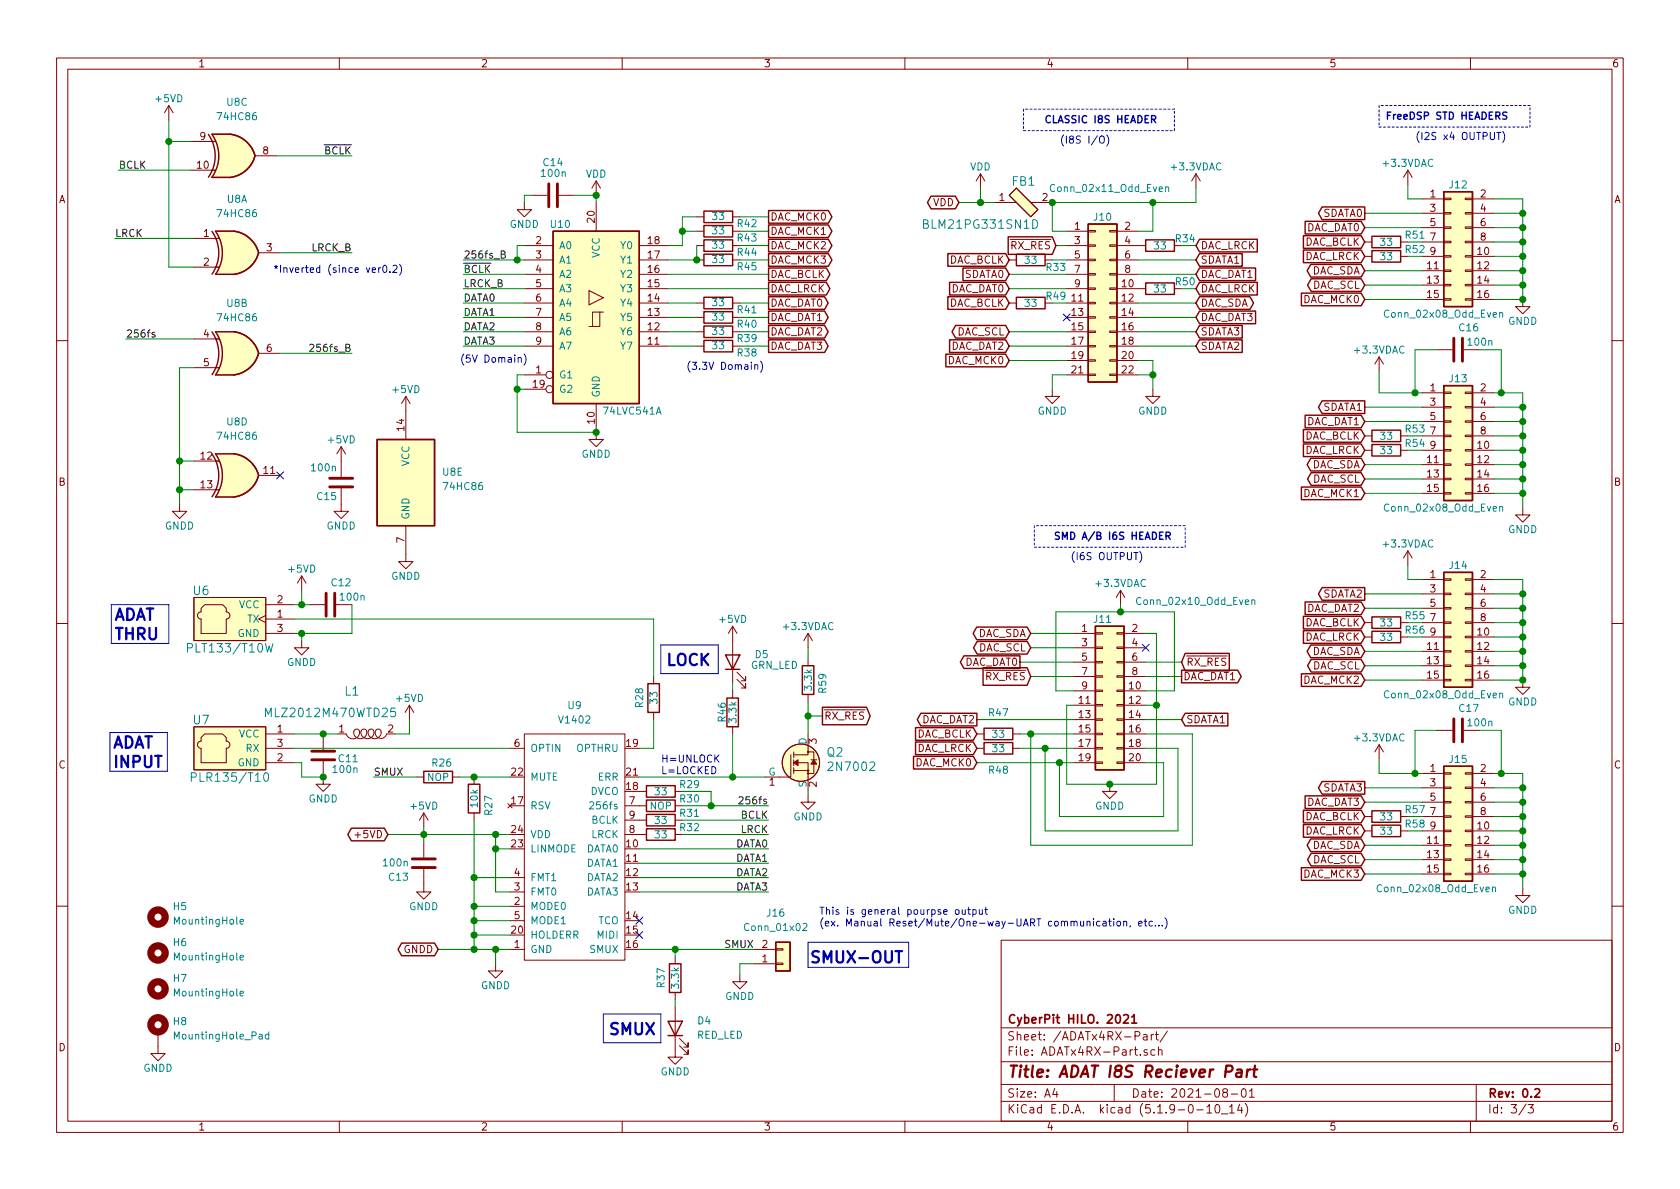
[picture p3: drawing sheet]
<svg xmlns="http://www.w3.org/2000/svg" width="297mm" height="210mm" viewBox="0 0 297 210" stroke-linecap="round" stroke-linejoin="round" font-family="sans-serif">
<defs><g id="words">
<g font-size="2.8" fill="#0000c2">
<text x="20.1" y="109.7">ADAT</text>
<text x="20.1" y="113.2">THRU</text>
<text x="117.6" y="117.7">LOCK</text>
<text x="19.8" y="132.3">ADAT</text>
<text x="19.8" y="135.8">INPUT</text>
<text x="143" y="170.3">SMUX-OUT</text>
<text x="107.4" y="183">SMUX</text>
</g>
<text font-size="2.8" fill="#840000" x="178" y="190.5">Title: ADAT I8S Reciever Part</text>
<g font-size="2.1" fill="#008484">
<text x="179" y="32.8">FB1</text>
<text x="163.8" y="40.5">BLM21PG331SN1D</text>
<text x="34.2" y="105.2">U6</text>
<text x="33.8" y="115.4">PLT133/T10W</text>
<text x="61" y="123">L1</text>
<text x="34.2" y="128.1">U7</text>
<text x="47.6" y="126.8">MLZ2012M470WTD25</text>
<text x="146.3" y="133.8">Q2</text>
<text x="146.8" y="136.3">2N7002</text>
<text x="34.6" y="138.2">PLR135/T10</text>
</g>
<g font-size="2.1" fill="#840000">
<text x="178" y="184">Sheet: /ADATx4RX-Part/</text>
<text x="178" y="181">CyberPit HILO. 2021</text>
<text x="178" y="186.7">File: ADATx4RX-Part.sch</text>
<text x="178" y="196.9">KiCad E.D.A. kicad (5.1.9-0-10_14)</text>
<text x="178" y="194.1">Size: A4</text>
<text x="200" y="194.1">Date: 2021-08-01</text>
<text x="263" y="194.1">Rev: 0.2</text>
<text x="263" y="196.9">Id: 3/3</text>
</g>
<g font-size="1.8" fill="#840000">
<text x="35" y="11.9">1</text>
<text x="85" y="11.9">2</text>
<text x="135" y="11.9">3</text>
<text x="185" y="11.9">4</text>
<text x="235" y="11.9">5</text>
<text x="285" y="11.9">6</text>
<text x="34.9" y="29.8">10</text>
<text x="35.4" y="24.8">9</text>
<text x="46.5" y="27.3">8</text>
<text x="10.4" y="35.9">A</text>
<text x="176.7" y="35.6">1</text>
<text x="184.3" y="35.6">2</text>
<text x="252.9" y="34.9">1</text>
<text x="261.8" y="34.9">2</text>
<text x="285.4" y="35.9">A</text>
<text x="36" y="41.9">1</text>
<text x="105.2" y="39.3" transform="rotate(-90 105.2 39.3)">20</text>
<text x="136.1" y="41.5">DAC_MCK1</text>
<text x="136.1" y="39">DAC_MCK0</text>
<text x="164.9" y="36.4">VDD</text>
<text x="190" y="40.6">1</text>
<text x="198.9" y="40.6">2</text>
<text x="230.9" y="40.9">DAC_DAT0</text>
<text x="233.8" y="38.3">SDATA0</text>
<text x="252.9" y="37.5">3</text>
<text x="252.9" y="40">5</text>
<text x="261.8" y="37.5">4</text>
<text x="261.8" y="40">6</text>
<text x="36" y="47">2</text>
<text x="47.1" y="44.4">3</text>
<text x="94.8" y="43.2">2</text>
<text x="94.8" y="45.7">3</text>
<text x="114.6" y="45.7">17</text>
<text x="114.6" y="43.2">18</text>
<text x="136.1" y="44.1">DAC_MCK2</text>
<text x="136.1" y="46.6">DAC_MCK3</text>
<text x="167.7" y="46.6">DAC_BCLK</text>
<text x="178.7" y="44.1">RX_RES</text>
<text x="190" y="43.2">3</text>
<text x="190" y="45.7">5</text>
<text x="198.9" y="43.2">4</text>
<text x="198.9" y="45.7">6</text>
<text x="212.2" y="46.6">SDATA1</text>
<text x="212.2" y="44.1">DAC_LRCK</text>
<text x="230.6" y="46">DAC_LRCK</text>
<text x="230.6" y="43.4">DAC_BCLK</text>
<text x="252.4" y="47.6">11</text>
<text x="252.9" y="42.5">7</text>
<text x="252.9" y="45.1">9</text>
<text x="261.3" y="45.1">10</text>
<text x="261.3" y="47.6">12</text>
<text x="261.8" y="42.5">8</text>
<text x="94.8" y="48.3">4</text>
<text x="94.8" y="50.8">5</text>
<text x="94.8" y="53.3">6</text>
<text x="114.6" y="53.3">14</text>
<text x="114.6" y="50.8">15</text>
<text x="114.6" y="48.3">16</text>
<text x="136.1" y="49.1">DAC_BCLK</text>
<text x="136.1" y="51.7">DAC_LRCK</text>
<text x="168" y="51.7">DAC_DAT0</text>
<text x="170.4" y="49.1">SDATA0</text>
<text x="189.5" y="53.3">11</text>
<text x="190" y="48.3">7</text>
<text x="190" y="50.8">9</text>
<text x="198.4" y="50.8">10</text>
<text x="198.4" y="53.3">12</text>
<text x="198.9" y="48.3">8</text>
<text x="212.2" y="51.7">DAC_LRCK</text>
<text x="212.2" y="49.1">DAC_DAT1</text>
<text x="230.5" y="53.6">DAC_MCK0</text>
<text x="231.8" y="48.5">DAC_SDA</text>
<text x="232" y="51">DAC_SCL</text>
<text x="252.4" y="50.2">13</text>
<text x="252.4" y="52.7">15</text>
<text x="261.3" y="50.2">14</text>
<text x="261.3" y="52.7">16</text>
<text x="36" y="59.7">4</text>
<text x="94.8" y="55.9">7</text>
<text x="94.8" y="58.4">8</text>
<text x="114.6" y="58.4">12</text>
<text x="114.6" y="55.9">13</text>
<text x="136.1" y="54.2">DAC_DAT0</text>
<text x="136.1" y="59.3">DAC_DAT2</text>
<text x="136.1" y="56.8">DAC_DAT1</text>
<text x="167.7" y="54.2">DAC_BCLK</text>
<text x="169.1" y="59.3">DAC_SCL</text>
<text x="189.5" y="55.9">13</text>
<text x="189.5" y="58.4">15</text>
<text x="198.4" y="55.9">14</text>
<text x="198.4" y="58.4">16</text>
<text x="212.2" y="59.3">SDATA3</text>
<text x="212.2" y="56.8">DAC_DAT3</text>
<text x="212.2" y="54.2">DAC_SDA</text>
<text x="36" y="64.8">5</text>
<text x="47.1" y="62.2">6</text>
<text x="94.8" y="61">9</text>
<text x="114.6" y="61">11</text>
<text x="136.1" y="61.8">DAC_DAT3</text>
<text x="167.6" y="64.4">DAC_MCK0</text>
<text x="168" y="61.8">DAC_DAT2</text>
<text x="189.5" y="61">17</text>
<text x="189.5" y="63.5">19</text>
<text x="198.4" y="61">18</text>
<text x="198.4" y="63.5">20</text>
<text x="212.2" y="61.8">SDATA2</text>
<text x="94.3" y="68.6">19</text>
<text x="94.8" y="66">1</text>
<text x="189.5" y="66">21</text>
<text x="198.4" y="66">22</text>
<text x="252.9" y="69.2">1</text>
<text x="252.9" y="71.7">3</text>
<text x="261.8" y="69.2">2</text>
<text x="261.8" y="71.7">4</text>
<text x="71.5" y="76.1" transform="rotate(-90 71.5 76.1)">14</text>
<text x="105.2" y="74.9" transform="rotate(-90 105.2 74.9)">10</text>
<text x="230.6" y="77.7">DAC_BCLK</text>
<text x="230.9" y="75.2">DAC_DAT1</text>
<text x="233.8" y="72.6">SDATA1</text>
<text x="252.9" y="74.3">5</text>
<text x="252.9" y="76.8">7</text>
<text x="261.8" y="74.3">6</text>
<text x="261.8" y="76.8">8</text>
<text x="35.5" y="81.3">12</text>
<text x="46.7" y="83.8">11</text>
<text x="230.6" y="80.3">DAC_LRCK</text>
<text x="231.8" y="82.8">DAC_SDA</text>
<text x="252.4" y="81.9">11</text>
<text x="252.9" y="79.4">9</text>
<text x="261.3" y="79.4">10</text>
<text x="261.3" y="81.9">12</text>
<text x="10.4" y="85.9">B</text>
<text x="35.5" y="86.4">13</text>
<text x="230.5" y="87.9">DAC_MCK1</text>
<text x="232" y="85.3">DAC_SCL</text>
<text x="252.4" y="84.4">13</text>
<text x="252.4" y="87">15</text>
<text x="261.3" y="84.4">14</text>
<text x="261.3" y="87">16</text>
<text x="285.4" y="85.9">B</text>
<text x="71.5" y="96" transform="rotate(-90 71.5 96)">7</text>
<text x="49" y="106.7">2</text>
<text x="233.8" y="105.7">SDATA2</text>
<text x="252.9" y="102.2">1</text>
<text x="252.9" y="104.8">3</text>
<text x="252.9" y="107.3">5</text>
<text x="261.8" y="102.2">2</text>
<text x="261.8" y="104.8">4</text>
<text x="261.8" y="107.3">6</text>
<text x="49" y="109.2">1</text>
<text x="49" y="111.8">3</text>
<text x="172.7" y="112.6">DAC_SDA</text>
<text x="191.3" y="111.8">1</text>
<text x="200.2" y="111.8">2</text>
<text x="230.6" y="113.3">DAC_LRCK</text>
<text x="230.6" y="110.7">DAC_BCLK</text>
<text x="230.9" y="108.2">DAC_DAT2</text>
<text x="252.9" y="109.8">7</text>
<text x="252.9" y="112.4">9</text>
<text x="261.3" y="112.4">10</text>
<text x="261.8" y="109.8">8</text>
<text x="170.5" y="117.7">DAC_DAT0</text>
<text x="172.9" y="115.2">DAC_SCL</text>
<text x="191.3" y="114.3">3</text>
<text x="191.3" y="116.8">5</text>
<text x="191.3" y="119.4">7</text>
<text x="200.2" y="114.3">4</text>
<text x="200.2" y="116.8">6</text>
<text x="200.2" y="119.4">8</text>
<text x="209.7" y="117.7">RX_RES</text>
<text x="231.8" y="115.8">DAC_SDA</text>
<text x="232" y="118.4">DAC_SCL</text>
<text x="252.4" y="114.9">11</text>
<text x="252.4" y="117.5">13</text>
<text x="261.3" y="114.9">12</text>
<text x="261.3" y="117.5">14</text>
<text x="174.2" y="120.3">RX_RES</text>
<text x="190.8" y="124.5">11</text>
<text x="191.3" y="121.9">9</text>
<text x="199.7" y="121.9">10</text>
<text x="199.7" y="124.5">12</text>
<text x="209.2" y="120.3">DAC_DAT1</text>
<text x="230.5" y="120.9">DAC_MCK2</text>
<text x="252.4" y="120">15</text>
<text x="261.3" y="120">16</text>
<text x="49" y="129.5">1</text>
<text x="59.9" y="129.5">1</text>
<text x="68.6" y="129.5">2</text>
<text x="144.4" y="131.5" transform="rotate(-90 144.4 131.5)">3</text>
<text x="145.7" y="127.2">RX_RES</text>
<text x="162" y="130.4">DAC_BCLK</text>
<text x="162.8" y="127.9">DAC_DAT2</text>
<text x="190.8" y="127">13</text>
<text x="190.8" y="129.5">15</text>
<text x="199.7" y="127">14</text>
<text x="199.7" y="129.5">16</text>
<text x="209.7" y="127.9">SDATA1</text>
<text x="10.4" y="135.9">C</text>
<text x="49" y="134.6">2</text>
<text x="49" y="132.1">3</text>
<text x="90.5" y="137.2">22</text>
<text x="91" y="132.1">6</text>
<text x="110.8" y="132.1">19</text>
<text x="110.8" y="137.2">21</text>
<text x="161.9" y="135.5">DAC_MCK0</text>
<text x="162" y="133">DAC_LRCK</text>
<text x="190.8" y="132.1">17</text>
<text x="190.8" y="134.6">19</text>
<text x="199.7" y="132.1">18</text>
<text x="199.7" y="134.6">20</text>
<text x="252.9" y="136.5">1</text>
<text x="261.8" y="136.5">2</text>
<text x="285.4" y="135.9">C</text>
<text x="90.5" y="142.2">17</text>
<text x="110.8" y="139.7">18</text>
<text x="111.3" y="142.2">7</text>
<text x="136" y="138.9">1</text>
<text x="144.4" y="139.2" transform="rotate(-90 144.4 139.2)">2</text>
<text x="230.9" y="142.5">DAC_DAT3</text>
<text x="233.8" y="139.9">SDATA3</text>
<text x="252.9" y="139.1">3</text>
<text x="252.9" y="141.6">5</text>
<text x="261.8" y="139.1">4</text>
<text x="261.8" y="141.6">6</text>
<text x="63.2" y="148.2">+5VD</text>
<text x="90.5" y="149.9">23</text>
<text x="90.5" y="147.3">24</text>
<text x="110.8" y="149.9">10</text>
<text x="111.3" y="147.3">8</text>
<text x="111.3" y="144.8">9</text>
<text x="230.6" y="147.6">DAC_LRCK</text>
<text x="230.6" y="145">DAC_BCLK</text>
<text x="252.4" y="149.2">11</text>
<text x="252.9" y="144.1">7</text>
<text x="252.9" y="146.7">9</text>
<text x="261.3" y="146.7">10</text>
<text x="261.3" y="149.2">12</text>
<text x="261.8" y="144.1">8</text>
<text x="91" y="154.9">4</text>
<text x="110.8" y="152.4">11</text>
<text x="110.8" y="154.9">12</text>
<text x="230.5" y="155.2">DAC_MCK3</text>
<text x="231.8" y="150.1">DAC_SDA</text>
<text x="232" y="152.6">DAC_SCL</text>
<text x="252.4" y="151.8">13</text>
<text x="252.4" y="154.3">15</text>
<text x="261.3" y="151.8">14</text>
<text x="261.3" y="154.3">16</text>
<text x="91" y="160">2</text>
<text x="91" y="157.5">3</text>
<text x="110.8" y="157.5">13</text>
<text x="90.5" y="165.1">20</text>
<text x="91" y="167.6">1</text>
<text x="91" y="162.6">5</text>
<text x="110.8" y="162.6">14</text>
<text x="110.8" y="165.1">15</text>
<text x="110.8" y="167.6">16</text>
<text x="134.8" y="167.6">2</text>
<text x="71.4" y="168.5">GNDD</text>
<text x="134.8" y="170.2">1</text>
<text x="10.4" y="185.9">D</text>
<text x="285.4" y="185.9">D</text>
<text x="35" y="199.9">1</text>
<text x="85" y="199.9">2</text>
<text x="135" y="199.9">3</text>
<text x="185" y="199.9">4</text>
<text x="235" y="199.9">5</text>
<text x="285" y="199.9">6</text>
</g>
<g font-size="1.8" fill="#008484">
<text x="27.6" y="18.1">+5VD</text>
<text x="38.7" y="21.3">74HC86</text>
<text x="40.2" y="18.7">U8C</text>
<text x="96.1" y="29.4">C14</text>
<text x="244.7" y="29.5">+3.3VDAC</text>
<text x="40.2" y="35.9">U8A</text>
<text x="95.9" y="31.3">100n</text>
<text x="103.6" y="31.4">VDD</text>
<text x="171.5" y="30.1">VDD</text>
<text x="186.2" y="34">Conn_02x11_Odd_Even</text>
<text x="207.2" y="30.1">+3.3VDAC</text>
<text x="256.3" y="33.3">J12</text>
<text x="38.7" y="38.4">74HC86</text>
<text x="90.1" y="40.3">GNDD</text>
<text x="97.4" y="40.3">U10</text>
<text x="126" y="38.9">33</text>
<text x="126" y="41.4">33</text>
<text x="130.5" y="40.2">R42</text>
<text x="193.5" y="39">J10</text>
<text x="98.8" y="44.1">A0</text>
<text x="98.8" y="46.6">A1</text>
<text x="106" y="45.6" transform="rotate(-90 106 45.6)">VCC</text>
<text x="109.9" y="46.6">Y1</text>
<text x="109.9" y="44.1">Y0</text>
<text x="126" y="44">33</text>
<text x="126" y="46.5">33</text>
<text x="130.5" y="42.7">R43</text>
<text x="130.5" y="45.3">R44</text>
<text x="130.5" y="47.8">R45</text>
<text x="181.3" y="46.7">33</text>
<text x="185.1" y="47.9">R33</text>
<text x="204.1" y="44.1">33</text>
<text x="244.1" y="43.5">33</text>
<text x="244.1" y="46">33</text>
<text x="98.8" y="49.1">A2</text>
<text x="98.8" y="51.7">A3</text>
<text x="109.9" y="51.7">Y3</text>
<text x="109.9" y="49.1">Y2</text>
<text x="204.1" y="51.7">33</text>
<text x="38.7" y="56.8">74HC86</text>
<text x="40.2" y="54.3">U8B</text>
<text x="98.8" y="54.2">A4</text>
<text x="98.8" y="56.8">A5</text>
<text x="98.8" y="59.3">A6</text>
<text x="109.9" y="59.3">Y6</text>
<text x="109.9" y="56.8">Y5</text>
<text x="109.9" y="54.2">Y4</text>
<text x="126" y="54.1">33</text>
<text x="126" y="56.7">33</text>
<text x="126" y="59.2">33</text>
<text x="130.5" y="55.4">R41</text>
<text x="130.5" y="58">R40</text>
<text x="181.3" y="54.3">33</text>
<text x="245.2" y="56.2">Conn_02x08_Odd_Even</text>
<text x="258.1" y="58.6">C16</text>
<text x="266.6" y="57.4">GNDD</text>
<text x="98.8" y="61.8">A7</text>
<text x="109.9" y="61.8">Y7</text>
<text x="126" y="61.8">33</text>
<text x="130.5" y="60.5">R39</text>
<text x="130.5" y="63">R38</text>
<text x="239.6" y="62.5">+3.3VDAC</text>
<text x="259.7" y="61.1">100n</text>
<text x="69.5" y="69.5">+5VD</text>
<text x="98.8" y="66.9">G1</text>
<text x="98.8" y="69.5">G2</text>
<text x="106" y="70.4" transform="rotate(-90 106 70.4)">GND</text>
<text x="256.3" y="67.6">J13</text>
<text x="38.7" y="77.8">74HC86</text>
<text x="40.2" y="75.2">U8D</text>
<text x="106.9" y="73.3">74LVC541A</text>
<text x="183.5" y="73.3">GNDD</text>
<text x="201.2" y="73.3">GNDD</text>
<text x="244.1" y="77.8">33</text>
<text x="55.2" y="83.4">100n</text>
<text x="58.1" y="78.4">+5VD</text>
<text x="72.4" y="82.5" transform="rotate(-90 72.4 82.5)">VCC</text>
<text x="102.8" y="80.9">GNDD</text>
<text x="244.1" y="80.3">33</text>
<text x="56.1" y="88.4">C15</text>
<text x="78.3" y="84.1">U8E</text>
<text x="78.7" y="86.7">74HC86</text>
<text x="29.2" y="93.6">GNDD</text>
<text x="57.7" y="93.6">GNDD</text>
<text x="72.4" y="91.9" transform="rotate(-90 72.4 91.9)">GND</text>
<text x="245.2" y="90.5">Conn_02x08_Odd_Even</text>
<text x="266.6" y="94.3">GNDD</text>
<text x="51.1" y="101.3">+5VD</text>
<text x="244.7" y="96.8">+3.3VDAC</text>
<text x="256.3" y="100.6">J14</text>
<text x="42.2" y="107.6">VCC</text>
<text x="58.7" y="103.7">C12</text>
<text x="60.3" y="106.2">100n</text>
<text x="69.2" y="102.5">GNDD</text>
<text x="193.9" y="103.8">+3.3VDAC</text>
<text x="201.4" y="107">Conn_02x10_Odd_Even</text>
<text x="42" y="112.6">GND</text>
<text x="43.7" y="110.1">TX</text>
<text x="127.3" y="110.2">+5VD</text>
<text x="138.6" y="111.4">+3.3VDAC</text>
<text x="193.5" y="110.2">J11</text>
<text x="244.1" y="110.8">33</text>
<text x="244.1" y="113.3">33</text>
<text x="50.7" y="117.8">GNDD</text>
<text x="132.7" y="118.3">GRN_LED</text>
<text x="133.6" y="116.4">D5</text>
<text x="70.2" y="124.1">+5VD</text>
<text x="100.5" y="125.4">U9</text>
<text x="113.7" y="125" transform="rotate(-90 113.7 125)">R28</text>
<text x="116.3" y="124.4" transform="rotate(-90 116.3 124.4)">33</text>
<text x="143.6" y="122" transform="rotate(-90 143.6 122)">3.3k</text>
<text x="146.1" y="122.5" transform="rotate(-90 146.1 122.5)">R59</text>
<text x="245.2" y="123.5">Conn_02x08_Odd_Even</text>
<text x="258.1" y="125.9">C17</text>
<text x="266.6" y="124.8">GNDD</text>
<text x="42.2" y="130.4">VCC</text>
<text x="99.1" y="127.9">V1402</text>
<text x="128.3" y="127.6" transform="rotate(-90 128.3 127.6)">R46</text>
<text x="130.2" y="127.7" transform="rotate(-90 130.2 127.7)">3.3k</text>
<text x="142.6" y="131.7" transform="rotate(-90 142.6 131.7)">D</text>
<text x="174.9" y="126.7">R47</text>
<text x="175.6" y="130.5">33</text>
<text x="239.6" y="131.1">+3.3VDAC</text>
<text x="259.7" y="128.4">100n</text>
<text x="42" y="135.5">GND</text>
<text x="43.5" y="133">RX</text>
<text x="59" y="136.7">100n</text>
<text x="59.9" y="134.8">C11</text>
<text x="76.5" y="135.6">R26</text>
<text x="93.7" y="133">OPTIN</text>
<text x="102" y="133">OPTHRU</text>
<text x="135.8" y="137.2">G</text>
<text x="174.9" y="136.8">R48</text>
<text x="175.6" y="133">33</text>
<text x="256.3" y="134.9">J15</text>
<text x="54.6" y="141.9">GNDD</text>
<text x="72.7" y="143.2">+5VD</text>
<text x="75.6" y="138.1">NOP</text>
<text x="84.5" y="142.7" transform="rotate(-90 84.5 142.7)">10k</text>
<text x="93.7" y="143.1">RSV</text>
<text x="93.7" y="138">MUTE</text>
<text x="104.4" y="140.6">DVCO</text>
<text x="105" y="143.1">256fs</text>
<text x="105.7" y="138">ERR</text>
<text x="114.9" y="143.2">NOP</text>
<text x="115.9" y="140.6">33</text>
<text x="120.3" y="141.9">R30</text>
<text x="120.3" y="139.4">R29</text>
<text x="142.6" y="139.3" transform="rotate(-90 142.6 139.3)">S</text>
<text x="193.6" y="143.2">GNDD</text>
<text x="87" y="144.1" transform="rotate(-90 87 144.1)">R27</text>
<text x="93.7" y="148.2">VDD</text>
<text x="104.6" y="148.2">LRCK</text>
<text x="104.6" y="145.7">BCLK</text>
<text x="115.9" y="145.7">33</text>
<text x="115.9" y="148.3">33</text>
<text x="120.3" y="144.4">R31</text>
<text x="120.3" y="147">R32</text>
<text x="140.3" y="145.1">GNDD</text>
<text x="244.1" y="145.1">33</text>
<text x="244.1" y="147.6">33</text>
<text x="67.9" y="153.2">100n</text>
<text x="68.8" y="155.7">C13</text>
<text x="93.7" y="150.7">LINMODE</text>
<text x="93.7" y="155.8">FMT1</text>
<text x="103.6" y="150.7">DATA0</text>
<text x="103.6" y="153.3">DATA1</text>
<text x="103.6" y="155.8">DATA2</text>
<text x="30.7" y="161">H5</text>
<text x="72.3" y="161">GNDD</text>
<text x="93.7" y="160.9">MODE0</text>
<text x="93.7" y="158.4">FMT0</text>
<text x="103.6" y="158.4">DATA3</text>
<text x="243.9" y="157.8">Conn_02x08_Odd_Even</text>
<text x="266.6" y="161.6">GNDD</text>
<text x="30.7" y="167.3">H6</text>
<text x="31" y="163.5">MountingHole</text>
<text x="93.7" y="166">HOLDERR</text>
<text x="93.7" y="163.4">MODE1</text>
<text x="105.7" y="163.4">TCO</text>
<text x="105.7" y="166">MIDI</text>
<text x="132" y="164.6">Conn_01x02</text>
<text x="135.7" y="162.1">J16</text>
<text x="30.7" y="173.7">H7</text>
<text x="31" y="169.8">MountingHole</text>
<text x="93.7" y="168.5">GND</text>
<text x="104.4" y="168.5">SMUX</text>
<text x="31" y="176.2">MountingHole</text>
<text x="85" y="174.9">GNDD</text>
<text x="117.5" y="174.6" transform="rotate(-90 117.5 174.6)">R37</text>
<text x="120.1" y="174.7" transform="rotate(-90 120.1 174.7)">3.3k</text>
<text x="128.2" y="176.8">GNDD</text>
<text x="30.7" y="181.3">H8</text>
<text x="31.2" y="183.8">MountingHole_Pad</text>
<text x="123.2" y="183.7">RED_LED</text>
<text x="123.4" y="181.1">D4</text>
<text x="25.3" y="189.5">GNDD</text>
<text x="116.8" y="190.2">GNDD</text>
</g>
<g font-size="1.8" fill="#0000c2">
<text x="184.5" y="21.8">CLASSIC I8S HEADER</text>
<text x="244.9" y="21.2">FreeDSP STD HEADERS</text>
<text x="187.3" y="25.4">(I8S I/O)</text>
<text x="250.2" y="24.8">(I2S x4 OUTPUT)</text>
<text x="48.3" y="48.3">*Inverted (since ver0.2)</text>
<text x="81.3" y="64.1">(5V Domain)</text>
<text x="121.3" y="65.4">(3.3V Domain)</text>
<text x="186.2" y="95.4">SMD A/B I6S HEADER</text>
<text x="189.2" y="99.1">(I6S OUTPUT)</text>
<text x="116.8" y="134.8">H=UNLOCK</text>
<text x="116.8" y="136.9">L=LOCKED</text>
<text x="144.8" y="161.8">This is general pourpse output</text>
<text x="144.8" y="163.8">(ex. Manual Reset/Mute/One-way-UART communication, etc)</text>
</g>
<g font-size="1.8">
<text x="21" y="29.8">BCLK</text>
<text x="57.3" y="27.3">BCLK</text>
<text x="20.3" y="41.9">LRCK</text>
<text x="55.1" y="44.4">LRCK_B</text>
<text x="81.9" y="45.7">256fs_B</text>
<text x="81.9" y="53.3">DATA0</text>
<text x="81.9" y="50.8">LRCK_B</text>
<text x="81.9" y="48.3">BCLK</text>
<text x="22.2" y="59.7">256fs</text>
<text x="81.9" y="55.9">DATA1</text>
<text x="81.9" y="58.4">DATA2</text>
<text x="55.4" y="62.2">256fs_B</text>
<text x="81.9" y="61">DATA3</text>
<text x="66" y="137.2">SMUX</text>
<text x="131.4" y="142.2">256fs</text>
<text x="130" y="149.9">DATA0</text>
<text x="131" y="144.8">BCLK</text>
<text x="131" y="147.3">LRCK</text>
<text x="130" y="154.9">DATA2</text>
<text x="130" y="152.4">DATA1</text>
<text x="130" y="157.5">DATA3</text>
<text x="128.2" y="167.6">SMUX</text>
</g>
<g font-size="1.8" fill="#008400">
<text x="207.9" y="42.8">R34</text>
<text x="248.6" y="42.2">R51</text>
<text x="248.6" y="44.7">R52</text>
<text x="185.1" y="53">R49</text>
<text x="207.9" y="50.5">R50</text>
<text x="248.6" y="76.5">R53</text>
<text x="248.6" y="79">R54</text>
<text x="248.6" y="109.5">R55</text>
<text x="248.6" y="112.1">R56</text>
<text x="248.6" y="143.8">R57</text>
<text x="248.6" y="146.3">R58</text>
</g>
</g></defs>
<g fill="none" stroke="#840000" stroke-width=".18">
<path d="M10 10.3h277v189.9h-277zM12 12.2h273v186.1h-273zM29.8 18.7l-.7 1.2M29.8 18.7v2.5M29.8 18.7l.8 1.2M60 10.3v1.9M110 10.3v1.9M160 10.3v1.9M210 10.3v1.9M260 10.3v1.9M33.7 30.1h4.4M33.7 25h4.4"/>
<path d="M45.1 27.6h3.8M92.7 35.8v1.3h1.3l-1.3 1.2-1.3-1.2h1.3M94 34.5h2.8M98.8 34.5h2.8M105.4 32l-.8 1.3M105.4 32v2.5M105.4 35.8v5.1M105.4 32l.8 1.3M123.2 38.3h1.3M129.5 38.3h1.3M173.4 30.7l-.8 1.3M173.4 30.7v2.6"/>
<path d="M173.4 30.7l.7 1.3M175.9 35.8h3.8M179.7 33.3l3.8 3.8-1.3 1.2-3.8-3.8zM182.2 35.8h3.9M211.5 30.7l-.8 1.3M211.5 30.7v2.6M211.5 30.7l.7 1.3M248.9 30.1v2.5M248.9 30.1l-.7 1.3M248.9 30.1l.8 1.3M251.5 35.2h3.8M251.5 37.7h3.8"/>
<path d="M255.3 37.6h1.2v.2h-1.2zM255.3 35h1.2v.3h-1.2zM259.1 37.6h1.2v.2h-1.2zM259.1 35h1.2v.3h-1.2zM260.3 35.2h3.9M260.3 37.7h3.9M34.3 59.9h4.4M34.3 47.2h4.4M34.3 42.2h4.4M45.7 44.7h3.8M92.7 53.6h5.1M92.7 56.1h5.1"/>
<path d="M92.7 58.7h5.1M92.7 43.4h5.1M92.7 46h5.1M92.7 51h5.1M92.7 48.5h5.1M104.1 51.4l2.6 1.2-2.6 1.3zM106 55.2h-1.2v2.5M106.7 55.2h-.7v2.5h-1.9M113 53.6h5.1M113 56.1h5.1M113 58.7h5.1M113 43.4h5.1"/>
<path d="M113 46h5.1M113 51h5.1M113 48.5h5.1M123.2 53.6h1.3M123.2 56.1h1.3M123.2 58.7h1.3M123.2 40.9h1.3M123.2 43.4h1.3M123.2 46h1.3M129.5 53.6h1.3M129.5 56.1h1.3M129.5 58.7h1.3"/>
<path d="M129.5 40.9h1.3M129.5 43.4h1.3M129.5 46h1.3M178.4 53.6h1.3M178.4 46h1.3M184.8 46h1.3M188.6 53.6h3.8M188.6 56.1h3.8M188.6 58.7h3.8M188.6 40.9h3.8M188.6 43.4h3.8M188.6 46h3.8"/>
<path d="M188.6 51h3.8M188.6 48.5h3.8M192.4 58.5h1.3v.3h-1.3zM192.4 56h1.3v.3h-1.3zM192.4 50.9h1.3v.3h-1.3zM192.4 48.4h1.3v.2h-1.3zM192.4 45.8h1.3v.3h-1.3zM192.4 43.3h1.3v.3h-1.3zM192.4 53.5h1.3v.2h-1.3zM192.4 40.8h1.3v.2h-1.3zM196.2 58.5h1.3v.3h-1.3zM196.2 56h1.3v.3h-1.3z"/>
<path d="M196.2 50.9h1.3v.3h-1.3zM196.2 48.4h1.3v.2h-1.3zM196.2 45.8h1.3v.3h-1.3zM196.2 43.3h1.3v.3h-1.3zM196.2 53.5h1.3v.2h-1.3zM196.2 40.8h1.3v.2h-1.3zM197.5 53.6h3.8M197.5 56.1h3.8M197.5 58.7h3.8M197.5 40.9h3.8M197.5 43.4h5.1M197.5 46h3.8"/>
<path d="M197.5 51h5.1M197.5 48.5h3.8M241.3 45.3h1.3M241.3 42.8h1.3M247.6 45.3h1.3M247.6 42.8h1.3M251.5 45.3h3.8M251.5 47.9h3.8M251.5 50.4h3.8M251.5 53h3.8M251.5 40.3h3.8M251.5 42.8h3.8"/>
<path d="M255.3 47.7h1.2v.3h-1.2zM255.3 50.3h1.2v.2h-1.2zM255.3 52.8h1.2v.3h-1.2zM255.3 45.2h1.2v.3h-1.2zM255.3 40.1h1.2v.3h-1.2zM255.3 42.7h1.2v.2h-1.2zM259.1 47.7h1.2v.3h-1.2zM259.1 50.3h1.2v.2h-1.2zM259.1 52.8h1.2v.3h-1.2zM259.1 45.2h1.2v.3h-1.2zM259.1 40.1h1.2v.3h-1.2zM259.1 42.7h1.2v.2h-1.2z"/>
<path d="M260.3 45.3h3.9M260.3 47.9h3.9M260.3 50.4h3.9M260.3 53h3.9M260.3 40.3h3.9M260.3 42.8h3.9M269.2 53v1.2h1.3l-1.3 1.3-1.2-1.3h1.2M10 60.2h2M34.3 65h4.4M45.7 62.5h3.8M60.3 79l-.7 1.3M60.3 79v5.3"/>
<path d="M60.3 79l.8 1.3M71.8 70.1v7.6M71.8 70.1l-.8 1.3M71.8 70.1l.7 1.3M92.7 61.2h5.1M92.7 66.3h3.8M92.7 68.8h3.8M105.4 71.4v6.3h1.3l-1.3 1.3-1.3-1.3h1.3M113 61.2h5.1M123.2 61.2h1.3M129.5 61.2h1.3M186.1 68.8v1.3h1.2l-1.2 1.3-1.3-1.3h1.3"/>
<path d="M188.6 61.2h3.8M188.6 63.7h3.8M188.6 66.3h3.8M192.4 61.1h1.3v.2h-1.3zM192.4 63.6h1.3v.3h-1.3zM192.4 66.2h1.3v.2h-1.3zM196.2 61.1h1.3v.2h-1.3zM196.2 63.6h1.3v.3h-1.3zM196.2 66.2h1.3v.2h-1.3zM197.5 61.2h3.8M197.5 63.7h3.8M197.5 66.3h3.8"/>
<path d="M203.8 68.8v1.3h1.3l-1.3 1.3-1.2-1.3h1.2M241.3 79.6h1.3M241.3 77.1h1.3M243.8 63.1l-.7 1.3M243.8 63.1v2.6M243.8 63.1l.8 1.3M247.6 79.6h1.3M247.6 77.1h1.3M251.5 69.5h3.8M251.5 79.6h3.8M251.5 72h3.8M251.5 74.5h3.8"/>
<path d="M251.5 77.1h3.8M254 61.8h2.8M255.3 79.5h1.2v.3h-1.2zM255.3 74.4h1.2v.3h-1.2zM255.3 71.9h1.2v.2h-1.2zM255.3 69.3h1.2v.3h-1.2zM255.3 77h1.2v.2h-1.2zM258.8 61.8h2.8M259.1 79.5h1.2v.3h-1.2zM259.1 74.4h1.2v.3h-1.2zM259.1 71.9h1.2v.2h-1.2zM259.1 69.3h1.2v.3h-1.2z"/>
<path d="M259.1 77h1.2v.2h-1.2zM260.3 69.5h3.9M260.3 79.6h3.9M260.3 72h3.9M260.3 74.5h3.9M260.3 77.1h3.9M285 60.2h2M31.7 89.1v1.3h1.3l-1.3 1.3-1.2-1.3h1.2M34.3 86.6h4.4M34.3 81.5h4.4M45.7 84.1h3.8M60.3 86.4v4h1.3l-1.3 1.3-1.2-1.3h1.2"/>
<path d="M71.8 93v6.3h1.2l-1.2 1.3-1.3-1.3h1.3M248.9 97.4l-.7 1.3M248.9 97.4v2.5M248.9 97.4l.8 1.3M251.5 82.2h3.8M251.5 84.7h3.8M251.5 87.2h3.8M255.3 82h1.2v.3h-1.2zM255.3 84.6h1.2v.2h-1.2zM255.3 87.1h1.2v.3h-1.2zM259.1 82h1.2v.3h-1.2zM259.1 84.6h1.2v.2h-1.2z"/>
<path d="M259.1 87.1h1.2v.3h-1.2zM260.3 82.2h3.9M260.3 84.7h3.9M260.3 87.2h3.9M269.2 89.8v1.3h1.3l-1.3 1.2-1.2-1.2h1.2M10 110.3h2M34.3 105.7h12.7v7.6h-12.7zM35.6 107.6l.6-.7h3.2l.6 .7v.6a.63 .63 0 0 1 .6 .6 .63 .63 0 0 1-.6 .7v2.5h-4.4v-2.5a.63 .63 0 0 1-.7-.7 .63 .63 0 0 1 .7-.6zM47 108.8l-1.3 .7 1.3 .6M47 106.9h5.1M47 109.5h5.1M47 112h5.1"/>
<path d="M53.3 113.3v1.2h1.3l-1.3 1.3-1.2-1.3h1.2M53.3 101.8l-.7 1.3M53.3 101.8v2.6M53.3 101.8l.8 1.3M54.6 106.9h2.8M59.4 106.9h2.8M115.6 119.6v1.3M129.5 110.7l-.7 1.3M129.5 110.7v10.2M129.5 110.7l.8 1.3M130.3 118.9l1.5 1.5v-.8v.8h-.7M142.9 112v2.5"/>
<path d="M142.9 116.5v1.2M142.9 112l-.8 1.3M142.9 112l.7 1.3M189.9 112h3.8M189.9 114.5h3.8M189.9 117.1h3.8M189.9 119.6h3.8M193.7 119.5h1.2v.3h-1.2zM193.7 117h1.2v.2h-1.2zM193.7 114.4h1.2v.3h-1.2zM193.7 111.9h1.2v.2h-1.2zM197.5 119.5h1.3v.3h-1.3z"/>
<path d="M197.5 117h1.3v.2h-1.3zM197.5 114.4h1.3v.3h-1.3zM197.5 111.9h1.3v.2h-1.3zM198.1 104.4l-.7 1.3M198.1 104.4v2.5M198.1 104.4l.8 1.3M198.8 112h3.8M198.8 114.5h3.8M198.8 117.1h3.8M198.8 119.6h3.8M241.3 112.6h1.3M241.3 110.1h1.3"/>
<path d="M247.6 112.6h1.3M247.6 110.1h1.3M251.5 102.5h3.8M251.5 112.6h3.8M251.5 115.2h3.8M251.5 117.7h3.8M251.5 105h3.8M251.5 107.6h3.8M251.5 110.1h3.8M255.3 115.1h1.2v.2h-1.2zM255.3 117.6h1.2v.3h-1.2zM255.3 112.5h1.2v.3h-1.2z"/>
<path d="M255.3 107.4h1.2v.3h-1.2zM255.3 104.9h1.2v.3h-1.2zM255.3 102.4h1.2v.2h-1.2zM255.3 110h1.2v.2h-1.2zM259.1 115.1h1.2v.2h-1.2zM259.1 117.6h1.2v.3h-1.2zM259.1 112.5h1.2v.3h-1.2zM259.1 107.4h1.2v.3h-1.2zM259.1 104.9h1.2v.3h-1.2zM259.1 102.4h1.2v.2h-1.2zM259.1 110h1.2v.2h-1.2zM260.3 102.5h3.9"/>
<path d="M260.3 112.6h3.9M260.3 115.2h3.9M260.3 117.7h3.9M260.3 105h3.9M260.3 107.6h3.9M260.3 110.1h3.9M285 110.3h2M34.3 128.5h12.7v7.6h-12.7zM35.6 130.4l.6-.6h3.2l.6 .6v.7a.63 .63 0 0 1 .6 .6 .63 .63 0 0 1-.6 .6v2.6h-4.4v-2.6a.63 .63 0 0 1-.7-.6 .63 .63 0 0 1 .7-.6zM47 134.9h5.1M47 129.8h5.1M47 132.3h5.1"/>
<path d="M57.1 134.6v4.1h1.3l-1.3 1.2-1.2-1.2h1.2M57.1 129.8v2.8M62.6 129.3a1.07 1.07 0 0 0 .7 1.3M62.6 129.3l.2-.3 .4-.1 .3 .2 .1 .4M63.6 129.4a1.22 1.22 0 0 1-1 1.2 1.22 1.22 0 0 1-1.4-.8M63.8 129.3a1.13 1.13 0 0 0 1.2 1.4 1.13 1.13 0 0 0 1-1.6l-.4-.2a.71 .71 0 0 0-.6 .6 .71 .71 0 0 0 .3 .7l.6 .4M63.9 129.3l.2-.3 .3-.1 .3 .2 .1 .4M64.9 129.5a1.17 1.17 0 0 1-1.6 1.1M66.4 129.4a1.01 1.01 0 0 0 .7 1.1 1.01 1.01 0 0 0 1.3-.7M66.4 129.3l.2-.3 .4-.1 .3 .2 .1 .4M67.4 129.5a1.17 1.17 0 0 1-1.6 1.1M72.4 124.7l-.8 1.3"/>
<path d="M72.4 124.7v2.5M72.4 124.7l.8 1.3M73.7 137.4h1.2M80 137.4h1.3M83.8 137.4v1.3M90.2 132.3h2.5M92.7 129.8h17.8v40h-17.8zM113 139.9h1.3M115.6 126v1.2M119.4 139.9h1.2M129.5 122.2v1.2M129.5 128.5v1.3"/>
<path d="M130.3 120.1l1.5 1.6v-.8v.8h-.7M139.8 133.5v3.9h-4.5M140.3 134.9h2.6v5M140.3 136.3h2.6M140.3 133v1M140.3 134.4v1M140.3 135.8v1M142.7 133h1.2v3.8h-1.2M142.9 129.8v3.7h-2.6M142.9 122.8v1.3M143.4 134.4h1M172.7 129.8h1.3"/>
<path d="M172.7 132.3h1.3M179.1 129.8h1.2M179.1 132.3h1.2M189.9 134.9h3.8M189.9 129.8h3.8M189.9 132.3h3.8M189.9 122.2h3.8M189.9 124.7h3.8M189.9 127.2h3.8M193.7 127.1h1.2v.3h-1.2zM193.7 129.7h1.2v.2h-1.2zM193.7 132.2h1.2v.3h-1.2z"/>
<path d="M193.7 134.7h1.2v.3h-1.2zM193.7 124.6h1.2v.2h-1.2zM193.7 122h1.2v.3h-1.2zM196.2 138.7v1.2h1.3l-1.3 1.3-1.3-1.3h1.3M197.5 127.1h1.3v.3h-1.3zM197.5 129.7h1.3v.2h-1.3zM197.5 132.2h1.3v.3h-1.3zM197.5 134.7h1.3v.3h-1.3zM197.5 124.6h1.3v.2h-1.3zM197.5 122h1.3v.3h-1.3zM198.8 134.9h3.8M198.8 129.8h3.8"/>
<path d="M198.8 132.3h3.8M198.8 122.2h3.8M198.8 124.7h3.8M198.8 127.2h3.8M243.8 131.7v2.5M243.8 131.7l-.7 1.3M243.8 131.7l.8 1.3M251.5 120.3h3.8M251.5 136.8h3.8M251.5 139.3h3.8M254 129.2h2.8M255.3 120.1h1.2v.3h-1.2z"/>
<path d="M255.3 139.2h1.2v.2h-1.2zM255.3 136.6h1.2v.3h-1.2zM258.8 129.2h2.8M259.1 120.1h1.2v.3h-1.2zM259.1 139.2h1.2v.2h-1.2zM259.1 136.6h1.2v.3h-1.2zM260.3 120.3h3.9M260.3 136.8h3.9M260.3 139.3h3.9M269.2 120.3v1.2h1.3l-1.3 1.3-1.2-1.3h1.2M74.9 153.7v4h1.3l-1.3 1.3-1.2-1.3h1.2M74.9 143.8l-.7 1.2"/>
<path d="M74.9 143.8v2.5M74.9 148.8v2.8M74.9 143.8l.8 1.2M83.8 143.8v1.2M89.8 142.1l.8 .8M90.2 157.7h2.5M90.2 155.2h2.5M90.6 142.1l-.8 .8M110.5 142.5h3.8M110.5 145h3.8M110.5 147.6h3.8M119.4 142.5h1.2"/>
<path d="M119.4 145h1.2M119.4 147.6h1.2M142.9 140.6v1.3h1.2l-1.2 1.2-1.3-1.2h1.3M241.3 144.4h1.3M241.3 146.9h1.3M247.6 144.4h1.3M247.6 146.9h1.3M251.5 144.4h3.8M251.5 146.9h3.8M251.5 149.5h3.8M251.5 152h3.8M251.5 154.6h3.8"/>
<path d="M251.5 141.9h3.8M255.3 149.3h1.2v.3h-1.2zM255.3 151.9h1.2v.2h-1.2zM255.3 154.4h1.2v.3h-1.2zM255.3 146.8h1.2v.3h-1.2zM255.3 141.7h1.2v.3h-1.2zM255.3 144.3h1.2v.2h-1.2zM259.1 149.3h1.2v.3h-1.2zM259.1 151.9h1.2v.2h-1.2zM259.1 154.4h1.2v.3h-1.2zM259.1 146.8h1.2v.3h-1.2zM259.1 141.7h1.2v.3h-1.2z"/>
<path d="M259.1 144.3h1.2v.2h-1.2zM260.3 144.4h3.9M260.3 146.9h3.9M260.3 149.5h3.9M260.3 152h3.9M260.3 154.6h3.9M260.3 141.9h3.9M269.2 157.1v1.3h1.3l-1.3 1.2-1.2-1.2h1.2M10 160.2h2M87.6 170.4v1.3h1.3l-1.3 1.3-1.2-1.3h1.2M90.2 167.9h2.5M90.2 160.3h2.5"/>
<path d="M90.2 162.8h2.5M119.4 178v8.9h1.2l-1.2 1.3-1.3-1.3h1.3M119.4 169.2v1.2M119.4 175.5v1.3M130.8 172.3v1.3h1.3l-1.3 1.3-1.3-1.3h1.3M133.3 170.4h3.9M133.3 167.9h3.9M137.2 167.8h1.2v.2h-1.2zM137.2 170.3h1.2v.3h-1.2zM177 166.3h108v32h-108zM285 160.2h2M27.9 182.5v3.8h1.3l-1.3 1.3-1.2-1.3h1.2"/>
<path d="M60 198.3v1.9M110 198.3v1.9M120.1 184.9l1.6 1.5v-.7v.7h-.8M120.1 183.6l1.6 1.6v-.8v.8h-.8M160 198.3v1.9M177 194.8h108M177 191.8h108M177 187.8h108M177 181.8h108M186.5 192.5l-.4 1h1M186.8 193v1M197 191.8v3"/>
<path d="M202.2 183h.6v.9M202.8 185.7l-.3-.1-.2 .2v.2l.5 .2v.3h-.5M202.8 183.3l-.5 .1-.2 .2 .2 .3 .5-.1M203.6 182.9v1M204 182.9l-.4 .2v.1M204.2 185.7l-.4-.1-.3 .3 .1 .6h.6M204.3 182.9h.5M204.5 182.4v1.3l.3 .2M204.8 185.7l.3-.1 .3 .1 .1 .9M204.8 185.1v1.5M206.4 182.3l-1.3 2M210 198.3v1.9"/>
<path d="M211.6 196.3h1.2M213.4 195.8l.4-.5v1.5M213.4 196.8h.8M215 195.4l.3-.1a.94 .94 0 0 1 0 1.5 .8 .8 0 0 1-.6-.6 .8 .8 0 0 1 .3-.8zM216 197h1.1M216.5 193.2l-.3-.3 .1-.2a.48 .48 0 0 1 .6-.1l.1 .2-.1 .3-.6 .1a.48 .48 0 0 0 0 .7l.2 .1 .5-.1v-.4l-.2-.3M217.4 195.8l.4-.5v1.5M217.4 196.8h.8M217.7 193.5h1.1M219.2 195.2l-.4 1.1h.9M219.5 195.8v1M219.6 192.7l.4-.2a.94 .94 0 0 1 0 1.5 .82 .82 0 0 1-.4-1.3z"/>
<path d="M220.2 195.1a1.71 1.71 0 0 1 0 2.3M220.9 193l.4-.5v1.5M220.9 194h.9M260 198.3v1.9M261 191.8v6.5M269.8 195.2l-1.2 2M270.2 195.3h.9l-.5 .6 .4 .1v.7l-.2 .1-.6-.1"/>
<circle cx="97.2" cy="68.8" r=".63"/>
<circle cx="97.2" cy="66.3" r=".63"/>
<circle cx="141.6" cy="134.9" r="3.3"/>
<circle cx="142.9" cy="136.8" r=".13"/>
<circle cx="142.9" cy="136.3" r=".13"/>
<circle cx="142.9" cy="133" r=".13"/>
</g>
<path d="M198.7 179.6l.2-.2h.3l.3 .2v.3v.2l-.9 .8h.9M200.1 179.9l.4-.5v1.5M200.1 180.9h.9M271.4 192.7l.2-.2h.4l.2 .5-.9 1h.9" fill="none" stroke="#840000" stroke-width=".3"/>
<path d="M218.7 189.2h.8v1.2M219.6 189.6l-.7 .1a.4 .4 0 0 0-.4 .3 .4 .4 0 0 0 .3 .4l.7-.1M220.6 189.1l-.2 1.3M221.2 189.1a.55 .55 0 0 0-.7 .4M221.5 189.1h.8M221.9 188.4l-.2 1.8 .1 .1 .3 .1" fill="none" stroke="#840000" stroke-width=".41"/>
<g fill="none" stroke="#840000" stroke-width=".25">
<path d="M36.9 23.8a6.6 6.6 0 0 1 0 7.5M37.5 23.7h3.1a5.2 5.2 0 0 1 4.5 3.8M37.5 23.8a6.6 6.6 0 0 1 0 7.5M45.1 27.6a5.2 5.2 0 0 1-4.5 3.8h-3.1M124.5 37.3h5v2.1h-5zM124.5 39.9h5v2h-5zM135.9 39.8h10.6l.6 1.1-.6 1.1h-10.6zM135.9 37.2h10.6l.6 1.1-.6 1.2h-10.6zM164.6 34.7h4.3l.6 1.1-.6 1.1h-4.3l-.6-1.1zM192.4 39.6h5.1v28h-5.1zM230.8 39.1h9.9l.6 1.2-.6 1.1h-9.9zM233.8 36.6h7.5v2.2h-7.5l-.7-1.1z"/>
<path d="M255.3 33.9h5v20.3h-5zM37.5 58.7a6.6 6.6 0 0 1 0 7.6M37.5 40.9a6.6 6.6 0 0 1 0 7.6M38.1 58.7l3.2-.1a5.2 5.2 0 0 1 4.4 3.9M38.1 48.5h3.2M38.1 40.9h3.2M38.1 58.7a6.6 6.6 0 0 1 0 7.6M38.1 40.9a6.6 6.6 0 0 1 0 7.6M41.3 40.9a5.2 5.2 0 0 1 4.4 3.8M45.7 44.7a5.2 5.2 0 0 1-4.4 3.8M97.8 40.9h15.2v30.5h-15.2zM124.5 52.6h5v2h-5z"/>
<path d="M124.5 55.1h5v2h-5zM124.5 57.7h5v2h-5zM124.5 42.4h5v2h-5zM124.5 45h5v2h-5zM135.9 42.3h10.6l.6 1.1-.6 1.1h-10.6zM135.9 44.9h10.6l.6 1.1-.6 1.1h-10.6zM135.9 52.5h9.9l.6 1.1-.6 1.1h-9.9zM135.9 57.6h9.9l.6 1.1-.6 1.1h-9.9zM135.9 55h9.9l.6 1.1-.6 1.1h-9.9zM135.9 47.4h10.2l.6 1.1-.6 1.1h-10.2zM135.9 49.9h10.2l.6 1.1-.6 1.2h-10.2zM167.6 52.5h10.2l.6 1.1-.6 1.1h-10.2z"/>
<path d="M167.6 44.9h10.2l.6 1.1-.6 1.1h-10.2zM167.9 49.9h9.9l.6 1.1-.6 1.2h-9.9zM169 57.6h8.8l.6 1.1-.6 1.1h-8.8l-.7-1.1zM170.3 47.4h7.5l.6 1.1-.6 1.1h-7.5zM178.3 41.9h7.8l.6 1.5-.6 1.6h-7.8zM179.7 45h5.1v2h-5.1zM179.7 52.6h5.1v2h-5.1zM202.6 42.4h5v2h-5zM202.6 50h5v2.1h-5zM212.1 49.9h10.2v2.3h-10.2l-.6-1.2zM212.1 47.4h9.9v2.2h-9.9l-.6-1.1zM212.1 44.9h7.5v2.2h-7.5l-.6-1.1z"/>
<path d="M212.1 57.6h7.5v2.2h-7.5l-.6-1.1zM212.1 55h9.9v2.2h-9.9l-.6-1.1zM212.1 52.5h8.9l.6 1.1-.6 1.1h-8.9l-.6-1.1zM212.1 42.3h10.2v2.2h-10.2l-.6-1.1zM230.1 51.8h10.6l.6 1.2-.6 1.1h-10.6zM230.5 44.2h10.2l.6 1.1-.6 1.2h-10.2zM230.5 41.7h10.2l.6 1.1-.6 1.1h-10.2zM231.7 46.8h9l.6 1.1-.6 1.1h-9l-.6-1.1zM231.8 49.3h8.9l.6 1.1-.6 1.1h-8.9l-.6-1.1zM242.6 41.8h5v2h-5zM242.6 44.3h5v2h-5zM45.7 62.5a5.2 5.2 0 0 1-4.4 3.8h-3.2"/>
<path d="M66.7 77.7h10.1v15.3h-10.1zM124.5 60.2h5v2h-5zM135.9 60.1h9.9l.6 1.1-.6 1.1h-9.9zM167.2 62.6h10.6l.6 1.1-.6 1.2h-10.6zM167.9 60.1h9.9l.6 1.1-.6 1.1h-9.9zM212.1 60.1h7.5v2.2h-7.5l-.6-1.1zM230.5 78.5h10.2l.6 1.1-.6 1.1h-10.2zM230.5 76h10.2l.6 1.1-.6 1.1h-10.2zM230.8 73.4h9.9l.6 1.1-.6 1.2h-9.9zM233.8 70.9h7.5v2.2h-7.5l-.7-1.1zM242.6 76.1h5v2h-5zM242.6 78.6h5v2h-5z"/>
<path d="M255.3 68.2h5v20.3h-5zM37.5 80.3a6.6 6.6 0 0 1 0 7.6M38.1 87.9h3.2M38.1 80.3h3.2M38.1 80.3a6.6 6.6 0 0 1 0 7.6M41.3 80.2a5.2 5.2 0 0 1 4.4 3.8M45.7 84.1a5.2 5.2 0 0 1-4.4 3.8M230.1 86.1h10.6l.6 1.1-.6 1.2h-10.6zM231.7 81h9l.6 1.2-.6 1.1h-9l-.6-1.1zM231.8 83.6h8.9l.6 1.1-.6 1.1h-8.9l-.6-1.1zM128.3 115.8h2.5l-1.3 2.6zM128.3 118.4h2.5"/>
<path d="M141.9 117.7h2v5.1h-2zM170.4 116h9.9v2.2h-9.9l-.6-1.1zM172.7 110.9h8.9l.6 1.1-.6 1.1h-8.9l-.6-1.1zM172.8 113.4h8.8l.6 1.1-.6 1.2h-8.8l-.7-1.2zM173.8 118.1h7.8l.6 1.5-.6 1.6h-7.8zM193.7 110.7h5.1v25.4h-5.1zM208.9 118.5h9.9l.7 1.1-.7 1.1h-9.9zM209.5 115.5h7.8v3.1h-7.8l-.6-1.5zM230.1 119.1h10.6l.6 1.2-.6 1.1h-10.6zM230.5 111.5h10.2l.6 1.1-.6 1.2h-10.2zM230.5 109h10.2l.6 1.1-.6 1.1h-10.2zM230.8 106.4h9.9l.6 1.2-.6 1.1h-9.9z"/>
<path d="M231.7 114.1h9l.6 1.1-.6 1.1h-9l-.6-1.1zM231.8 116.6h8.9l.6 1.1-.6 1.1h-8.9l-.6-1.1zM233.8 103.9h7.5v2.2h-7.5l-.7-1.1zM242.6 109.1h5v2h-5zM242.6 111.6h5v2.1h-5zM255.3 101.2h5v20.3h-5zM74.9 136.4h5.1v2h-5.1zM82.8 138.7h2v5.1h-2zM114.3 138.9h5.1v2.1h-5.1zM114.6 120.9h2v5.1h-2zM128.5 123.4h2.1v5.1h-2.1zM145.4 125.1h7.8l.6 1.5-.6 1.6h-7.8z"/>
<path d="M161.5 133.8h10.6l.6 1.1-.6 1.1h-10.6zM161.9 131.2h10.2l.6 1.1-.6 1.1h-10.2zM161.9 128.7h10.2l.6 1.1-.6 1.1h-10.2zM162.8 126.1h9.9v2.3h-9.9l-.6-1.2zM174 131.3h5.1v2h-5.1zM174 128.8h5.1v2h-5.1zM209.5 126.1h7.6v2.3h-7.6l-.6-1.2zM233.8 138.2h7.5v2.2h-7.5l-.7-1.1zM255.3 135.5h5v20.3h-5zM62.1 146.5h5.8l.7 1.1-.7 1.1h-5.8l-.6-1.1zM114.3 141.5h5.1v2h-5.1zM114.3 144h5.1v2h-5.1z"/>
<path d="M114.3 146.6h5.1v2h-5.1zM230.1 153.4h10.6l.6 1.2-.6 1.1h-10.6zM230.5 145.8h10.2l.6 1.1-.6 1.2h-10.2zM230.5 143.3h10.2l.6 1.1-.6 1.1h-10.2zM230.8 140.7h9.9l.6 1.2-.6 1.1h-9.9zM231.7 148.4h9l.6 1.1-.6 1.1h-9l-.6-1.1zM231.8 150.9h8.9l.6 1.1-.6 1.1h-8.9l-.6-1.1zM242.6 143.4h5v2h-5zM242.6 145.9h5v2h-5zM71 166.8h5.8l.7 1.1-.7 1.1h-5.8l-.6-1.1zM118.4 170.4h2v5.1h-2zM137.2 166.6h2.5v5.1h-2.5z"/>
<path d="M118.1 180.6h2.5l-1.2 2.5zM118.1 183.1h2.5"/>
</g>
<g fill="#ffffc2" stroke="#ffffc2" stroke-width=".18">
<path d="M34.3 128.5h12.7v7.6h-12.7z"/>
<path d="M255.3 101.2h5v20.3h-5z"/>
<path d="M137.2 166.6h2.5v5.1h-2.5z"/>
<path d="M41.3 80.2a5.2 5.2 0 0 1 4.4 3.8l-5 1.4z"/>
<path d="M40.7 82.7l5 1.4a5.2 5.2 0 0 1-4.4 3.8z"/>
<path d="M38.1 87.9h3.2z"/>
<path d="M38.1 80.3h3.2z"/>
<path d="M38.1 80.3h3.2v7.6h-3.2a6.7 6.7 0 0 0 0-7.6z"/>
<path d="M40.6 23.7a5.2 5.2 0 0 1 4.5 3.8l-5 1.4z"/>
<path d="M40.1 26.2l5 1.4a5.2 5.2 0 0 1-4.5 3.8z"/>
<path d="M37.5 31.4h3.1z"/>
<path d="M37.5 23.7h3.1z"/>
<path d="M37.5 23.7h3.1v7.7h-3.1a6.7 6.7 0 0 0 0-7.7z"/>
<path d="M41.3 58.6a5.2 5.2 0 0 1 4.4 3.9l-5 1.3z"/>
<path d="M40.7 61.2l5 1.3a5.2 5.2 0 0 1-4.4 3.8z"/>
<path d="M38.1 66.3h3.2z"/>
<path d="M38.1 58.7h3.2z"/>
<path d="M38.1 58.7h3.2v7.6h-3.2a6.7 6.7 0 0 0 0-7.6z"/>
<path d="M66.7 77.7h10.1v15.3h-10.1z"/>
<path d="M41.3 40.9a5.2 5.2 0 0 1 4.4 3.8l-5 1.3z"/>
<path d="M40.7 43.4l5 1.3a5.2 5.2 0 0 1-4.4 3.8z"/>
<path d="M38.1 48.5h3.2z"/>
<path d="M38.1 40.9h3.2z"/>
<path d="M38.1 40.9h3.2v7.6h-3.2a6.7 6.7 0 0 0 0-7.6z"/>
<path d="M255.3 68.2h5v20.3h-5z"/>
<path d="M255.3 33.9h5v20.3h-5z"/>
<path d="M255.3 135.5h5v20.3h-5z"/>
<path d="M192.4 39.6h5.1v28h-5.1z"/>
<path d="M97.8 40.9h15.2v30.5h-15.2z"/>
<path d="M34.3 105.7h12.7v7.6h-12.7z"/>
<path d="M179.7 33.3l3.8 3.8-1.3 1.2-3.8-3.8z"/>
<path d="M193.7 110.7h5.1v25.4h-5.1z"/>
<circle cx="141.6" cy="134.9" r="3.3"/>
</g>
<g fill="none" stroke="#008484" stroke-width=".18">
<path d="M182.6 38.9a.77 .77 0 0 1 .9 .7 .77 .77 0 0 1-.9 .8zM206.1 33.2l.2-.2 .3 .1v.8M206.1 33v.9M265.2 55.4l.1-.1h.3l.1 .8M265.2 55.3v.8M265.2 89.7l.1-.1h.3l.1 .8M265.2 89.6v.8M33.1 114.6l.8-.1 .1-.2v-.4l-.3-.1h-.6v1.5M46.9 113.8l.4 1.5 .3-1.1 .3 1.1 .4-1.5M221.3 106.2l.2-.1h.3l.1 .8M221.3 106.1v.8M33.8 137.4h.8l.1-.2-.1-.4-.2-.2h-.6v1.6"/>
<path d="M46.8 136.8l.3-.2a.97 .97 0 0 1 0 1.6 .84 .84 0 0 1-.3-1.4zM46.9 126.7v-1.5l.5 1.1 .6-1.1v1.5M69.9 125.2h-.8v.7l.2-.1 .5 .1 .2 .2-.1 .5-.3 .1h-.3l-.2-.1M265.2 122.7l.1-.1h.3l.1 .8M265.2 122.6v.8M104.2 141.9l.5-.1 .3 .3-.8 .9h.8M263.9 157l.2-.1h.3v.8M263.9 156.9v.8M42.4 175.7l.7-.1-.1-.3h-.4l-.2 .2 .1 .6h.5M42.4 169.3l.7-.1-.1-.2-.4-.1-.2 .2 .1 .6h.5M42.4 163l.7-.1-.1-.3h-.4l-.2 .2 .1 .6h.5M142 163.4l.4-.1 .3 .3-.1 .2-.7 .8h.8"/>
<path d="M47.5 183l-.3-.1-.3 .2 .1 .6h.5M47.5 182.5v1.2"/>
</g>
<g fill="none" stroke="#840000" stroke-width="1.3">
<circle cx="27.9" cy="174.9" r="1.27"/>
<circle cx="27.9" cy="168.5" r="1.27"/>
<circle cx="27.9" cy="162.2" r="1.27"/>
<circle cx="27.9" cy="181.2" r="1.27"/>
</g>
<g fill="#840000" stroke="#840000" stroke-width=".18">
<path d="M140.3 134.9l.8-.5v1z"/>
<path d="M143.9 134.4l.5 .7h-1z"/>
</g>
<g fill="none" stroke="#840000" stroke-width=".51">
<path d="M97 32.5v4.1M98.6 32.5v4.1M257 59.8v4.1M258.6 59.8v4.1M58.3 84.6h4.1M58.3 86.1h4.1M57.7 104.9v4.1M59.2 104.9v4.1M55.1 132.8h4.1M55.1 134.4h4.1M257 127.1v4.1M258.6 127.1v4.1"/>
<path d="M72.9 151.9h4.1M72.9 153.4h4.1"/>
</g>
<path d="M181 19.3v3.8M207.6 19.3h-26.6M243.8 18.7v3.8M270.5 18.7h-26.7M181 23.1h26.6M207.6 23.1v-3.8M243.8 22.5h26.7M270.5 22.5v-3.8M182.9 93v3.8M182.9 96.8h26.6M209.5 96.8v-3.8M209.5 93h-26.6" fill="none" stroke="#0000c2" stroke-width=".18" stroke-dasharray=".4 .4"/>
<g fill="none" stroke="#0000c2" stroke-width=".18">
<path d="M194.5 24.2a.45 .45 0 0 1 .7 0 .88 .88 0 0 1-.3 1.1h-.3a1.07 1.07 0 0 1-.1-1.1zM195.7 23.9a1.47 1.47 0 0 1 0 1.9M264.6 23.4h.8M265 23.4v1.3M265.7 23.2a1.47 1.47 0 0 1 0 2M67.3 47.3l-.3 .3M67.8 47l.2-.1a.67 .67 0 0 1 .4 .6 .67 .67 0 0 1-.4 .7l-.3-.5zM68.9 48.1v.1M69.5 47l.5-.1 .2 .4v.2l-.8 .7h.8M70.6 46.7a1.47 1.47 0 0 1 0 2M91.6 63.3l.2-.1 .3 .1 .1 .8M92.7 62.6a1.47 1.47 0 0 1 0 1.9"/>
<path d="M133.5 64.6l.1-.1h.3l.1 .8M133.5 64.5v.8M134.5 63.9a1.47 1.47 0 0 1 0 1.9M201.5 97.5a1.4 1.4 0 0 1 0 2M19.7 106.9h10.1v6.9h-10.1zM116.8 114h10.2v5.1h-10.2zM19.4 129.5h10.2v6.9h-10.2zM106.7 179.3h10.1v5.1h-10.1zM142.9 166.6h17.8v4.5h-17.8zM169 160.9h.3l.2 .1v.6l-.3 .1-.3-.2zM170.1 160.9l.1 .7 .3 .1 .2-.1M170.7 160.9v.8"/>
<path d="M171.1 160.9h.5M171.3 160.4v1.1l.3 .2M172 160.9h.4l.2 .2-.1 .5h-.5M172 160.9v1.2M173.2 160.9v.7l.3 .1 .2-.1M173.7 160.9v.8M174.1 160.9h.5M174.3 160.4v1.1l.3 .2M193.3 162.5v.1M193.3 162.9v.8M194.5 163l-.4-.1-.2 .2 .1 .6h.5M195 163h.5l.1 .7"/>
<path d="M195.6 163.2l-.5 .1-.1 .1 .1 .3h.5M196 162.9h.5M196.2 162.5v1.1l.3 .1M196.9 162.5v.1M196.9 162.9v.8M197.5 163l.2-.1 .4 .1v.5l-.1 .2h-.3l-.2-.1zM198.7 163l.2-.1 .3 .1v.7M198.7 162.9v.8M199.9 163.7l-.2 .2M201.3 163.3l.6-.1v-.2l-.4-.1-.2 .2 .1 .6h.5M202.3 162.9h.5M202.5 162.5v1.1l.3 .1"/>
<path d="M203.8 163l-.4-.1-.3 .2 .2 .6h.5M204.3 163.6v.1M204.9 163.6v.1M205.5 163.6v.1M206 162.3a1.47 1.47 0 0 1 0 1.9"/>
</g>
<g fill="none" stroke="#008400" stroke-width=".18">
<path d="M21 30.1h12.7M29.8 21.2v26h4.5M29.8 25h3.9M48.9 27.6h13.3M94 34.5h-1.3v1.3M101.6 34.5h3.8v1.3M123.2 38.3h-2.6v5.1h-2.5M130.8 38.3h5.1M169.5 35.8h6.4M173.4 33.3v2.5M203.8 35.8v5.1h-2.5M211.5 33.3v2.5h-25.4v5.1h2.5"/>
<path d="M241.3 37.7h10.2M248.9 32.6v2.6h2.6M264.2 35.2h5v17.8h-5M264.2 37.7h5M20.3 42.2h14M22.2 59.9h12.1M49.5 44.7h12.7M81.9 58.7h10.8M81.9 56.1h10.8M81.9 53.6h10.8M81.9 46h10.8M81.9 51h10.8"/>
<path d="M81.9 48.5h10.8M92.7 43.4h-1.3v2.6M118.1 58.7h5.1M118.1 56.1h5.1M118.1 53.6h5.1M118.1 51h17.8M118.1 48.5h17.8M120.6 40.9h2.6M123.2 43.4v2.6h-5.1M130.8 58.7h5.1M130.8 56.1h5.1M130.8 53.6h5.1"/>
<path d="M130.8 40.9h5.1M130.8 46h5.1M130.8 43.4h5.1M178.4 58.7h10.2M178.4 51h10.2M178.4 48.5h10.2M186.1 46h2.5M186.7 43.4h1.9M201.3 58.7h10.2M201.3 56.1h10.2M201.3 53.6h10.2M201.3 46h10.2"/>
<path d="M201.3 48.5h10.2M241.3 53h10.2M241.3 50.4h10.2M241.3 47.9h10.2M241.3 40.3h10.2M264.2 50.4h5M264.2 47.9h5M264.2 45.3h5M264.2 40.3h5M264.2 42.8h5M34.3 65h-2.6v24.1M49.5 62.5h12.7"/>
<path d="M81.9 61.2h10.8M91.4 68.8h1.3M92.7 66.3h-1.3v10.1h14M118.1 61.2h5.1M130.8 61.2h5.1M178.4 61.2h10.2M178.4 63.7h10.2M188.6 66.3h-2.5v2.5M201.3 63.7h2.5v5.1M201.3 61.2h10.2M201.3 66.3h2.5M241.3 72h10.2"/>
<path d="M241.3 74.5h10.2M243.8 65.7v3.8h7.7M254 61.8h-3.8v7.7M261.6 61.8h3.8v7.7M264.2 69.5h5v20.3M264.2 72h5M264.2 74.5h5M264.2 77.1h5M264.2 79.6h5M31.7 86.6h2.6M31.7 81.5h2.6M241.3 82.2h10.2"/>
<path d="M241.3 84.7h10.2M241.3 87.2h10.2M248.9 99.9v2.6h2.6M264.2 82.2h5M264.2 84.7h5M264.2 87.2h5M52.1 109.5h63.5v10.1M52.1 106.9h2.5M53.3 104.4v2.5M53.3 112v1.3M62.2 106.9v5.1h-10.1M142.9 114.5v2"/>
<path d="M180.3 117.1h9.6M182.2 119.6h7.7M182.2 112h7.7M182.2 114.5h7.7M198.1 106.9v1.3M202.6 119.6h6.3M202.6 112h1.9v26.7h-15.9v-14h1.3M202.6 117.1h6.3M241.3 115.2h10.2M241.3 117.7h10.2M241.3 105h10.2M241.3 107.6h10.2"/>
<path d="M264.2 102.5h5v17.8h-5M264.2 115.2h5M264.2 117.7h5M264.2 105h5M264.2 107.6h5M264.2 110.1h5M264.2 112.6h5M52.1 132.3h38.1M52.1 134.9h1.2v2.5h3.8M52.1 129.8h7.6M66 137.4h7.7M72.4 127.2v2.6h-2.6"/>
<path d="M81.3 137.4h8.9M113 137.4h22.3M115.6 127.2v5.1h-2.6M120.6 139.9h5.1v2.6M129.5 120.9v1.3M129.5 129.8v7.6M142.9 124.1v5.7M142.9 139.9v.7M142.9 126.6h2.5M172.7 134.9h17.2M172.7 127.2h17.2M180.3 132.3h9.6"/>
<path d="M180.3 129.8h9.6M182.2 129.8v19.7h28.6v-19.7h-8.2M184.8 132.3v14.6h23.5v-14.6h-5.7M187.3 134.9v9.5h18.4v-9.5h-3.1M189.9 122.2h-3.2v-14h20.9v14h-5M202.6 124.7h1.9M202.6 127.2h6.3M241.3 139.3h10.2M241.3 120.3h10.2M243.8 134.2v2.6h7.7M254 129.2h-3.8v7.6M261.6 129.2h3.8v7.6"/>
<path d="M264.2 136.8h5v20.3M264.2 139.3h5M68.6 147.6h21.6M74.9 146.3v2.5M83.8 155.2h6.4M83.8 145v22.9M87.6 147.6v10.1h2.6M87.6 150.1h2.6M113 150.1h22.9M113 152.6h22.9M113 155.2h22.9M113 157.7h22.9"/>
<path d="M120.6 147.6h15.3M120.6 142.5h15.3M120.6 145h15.3M241.3 149.5h10.2M241.3 152h10.2M241.3 154.6h10.2M241.3 141.9h10.2M264.2 149.5h5M264.2 152h5M264.2 154.6h5M264.2 141.9h5M264.2 144.4h5"/>
<path d="M264.2 146.9h5M77.5 167.9h12.7M83.8 160.3h6.4M83.8 162.8h6.4M83.8 165.3h6.4M87.6 167.9v2.5M113 167.9h20.3M119.4 167.9v1.3M119.4 176.8v1.2M133.3 170.4h-2.5v1.9"/>
</g>
<path d="M27.4 58.8h-.3l-.2 .1v.2l.5 .2v.3h-.5M88.6 45l.6-.1 .1-.2-.1-.2-.6-.1v1.2h.5l.2-.1 .1-.3-.3-.2M54.8 61l.4-.1 .3 .3-.8 .9h.8M130.7 141l.4-.1 .3 .3-.8 1h.8" fill="none" stroke="#000" stroke-width=".18"/>
<path d="M266.4 19.9l-.5-.1-.1 .1-.1 .3 .1 .2 .5 .1 .1 .3-.2 .3-.5-.1M203.6 21.1h.6l.1-.2v-.3l-.2-.2h-.5v1.3M203.9 21.1l.4 .6M205 94.7h.4M205.6 94.1h-.6v1.3h.6M206.2 94.8l.6-.1 .1-.2-.1-.3-.1-.1h-.5v1.3M206.5 94.8l.4 .6" fill="none" stroke="#0000c2" stroke-width=".25"/>
<path d="M158.3 168.2h1.2M158.9 168.2v2" fill="none" stroke="#0000c2" stroke-width=".41"/>
<g fill="#008400" stroke="#008400" stroke-width=".25">
<circle cx="269.2" cy="105" r=".51"/>
<circle cx="91.4" cy="46" r=".51"/>
<circle cx="269.2" cy="107.6" r=".51"/>
<circle cx="57.2" cy="129.8" r=".51"/>
<circle cx="57.2" cy="137.4" r=".51"/>
<circle cx="269.2" cy="110.1" r=".51"/>
<circle cx="53.3" cy="112" r=".51"/>
<circle cx="53.3" cy="106.9" r=".51"/>
<circle cx="265.4" cy="136.8" r=".51"/>
<circle cx="269.2" cy="112.6" r=".51"/>
<circle cx="269.2" cy="115.2" r=".51"/>
<circle cx="269.2" cy="117.7" r=".51"/>
<circle cx="203.8" cy="66.3" r=".51"/>
<circle cx="119.4" cy="167.9" r=".51"/>
<circle cx="203.8" cy="35.8" r=".51"/>
<circle cx="186.1" cy="35.8" r=".51"/>
<circle cx="31.8" cy="81.5" r=".51"/>
<circle cx="83.8" cy="137.4" r=".51"/>
<circle cx="196.2" cy="138.7" r=".51"/>
<circle cx="87.6" cy="167.9" r=".51"/>
<circle cx="187.3" cy="134.9" r=".51"/>
<circle cx="83.8" cy="160.3" r=".51"/>
<circle cx="269.2" cy="154.6" r=".51"/>
<circle cx="83.8" cy="162.8" r=".51"/>
<circle cx="269.2" cy="37.7" r=".51"/>
<circle cx="269.2" cy="152" r=".51"/>
<circle cx="269.2" cy="40.3" r=".51"/>
<circle cx="83.8" cy="155.2" r=".51"/>
<circle cx="269.2" cy="42.8" r=".51"/>
<circle cx="87.6" cy="150.1" r=".51"/>
<circle cx="269.2" cy="149.5" r=".51"/>
<circle cx="269.2" cy="45.3" r=".51"/>
<circle cx="269.2" cy="146.9" r=".51"/>
<circle cx="269.2" cy="47.9" r=".51"/>
<circle cx="204.5" cy="124.7" r=".51"/>
<circle cx="83.8" cy="165.3" r=".51"/>
<circle cx="182.2" cy="129.8" r=".51"/>
<circle cx="269.2" cy="72" r=".51"/>
<circle cx="269.2" cy="74.5" r=".51"/>
<circle cx="269.2" cy="77.1" r=".51"/>
<circle cx="184.8" cy="132.3" r=".51"/>
<circle cx="198.1" cy="108.2" r=".51"/>
<circle cx="269.2" cy="79.6" r=".51"/>
<circle cx="269.2" cy="82.2" r=".51"/>
<circle cx="269.2" cy="84.7" r=".51"/>
<circle cx="269.2" cy="87.2" r=".51"/>
<circle cx="269.2" cy="144.4" r=".51"/>
<circle cx="142.9" cy="126.6" r=".51"/>
<circle cx="125.7" cy="142.5" r=".51"/>
<circle cx="269.2" cy="141.9" r=".51"/>
<circle cx="129.5" cy="137.4" r=".51"/>
<circle cx="91.4" cy="68.8" r=".51"/>
<circle cx="120.7" cy="40.9" r=".51"/>
<circle cx="269.2" cy="139.3" r=".51"/>
<circle cx="105.4" cy="76.4" r=".51"/>
<circle cx="123.2" cy="46" r=".51"/>
<circle cx="269.2" cy="53" r=".51"/>
<circle cx="269.2" cy="120.3" r=".51"/>
<circle cx="173.4" cy="35.8" r=".51"/>
<circle cx="83.8" cy="167.9" r=".51"/>
<circle cx="87.6" cy="147.6" r=".51"/>
<circle cx="31.8" cy="86.6" r=".51"/>
<circle cx="29.8" cy="25" r=".51"/>
<circle cx="74.9" cy="147.6" r=".51"/>
<circle cx="105.4" cy="34.5" r=".51"/>
<circle cx="269.2" cy="50.4" r=".51"/>
<circle cx="250.2" cy="136.8" r=".51"/>
<circle cx="265.4" cy="69.5" r=".51"/>
<circle cx="250.2" cy="69.5" r=".51"/>
</g>
<path d="M188 55.5l1.2 1.2M189.2 55.5l-1.2 1.2M48.9 83.5l1.2 1.2M50.1 83.5l-1.2 1.2M202 113.9l1.2 1.3M203.2 113.9l-1.2 1.3M112.4 162.2l1.2 1.2M112.4 164.7l1.2 1.3M113.6 162.2l-1.2 1.2M113.6 164.7l-1.2 1.3" fill="none" stroke="#000084" stroke-width=".18"/>
<use href="#words"/>
</svg>
